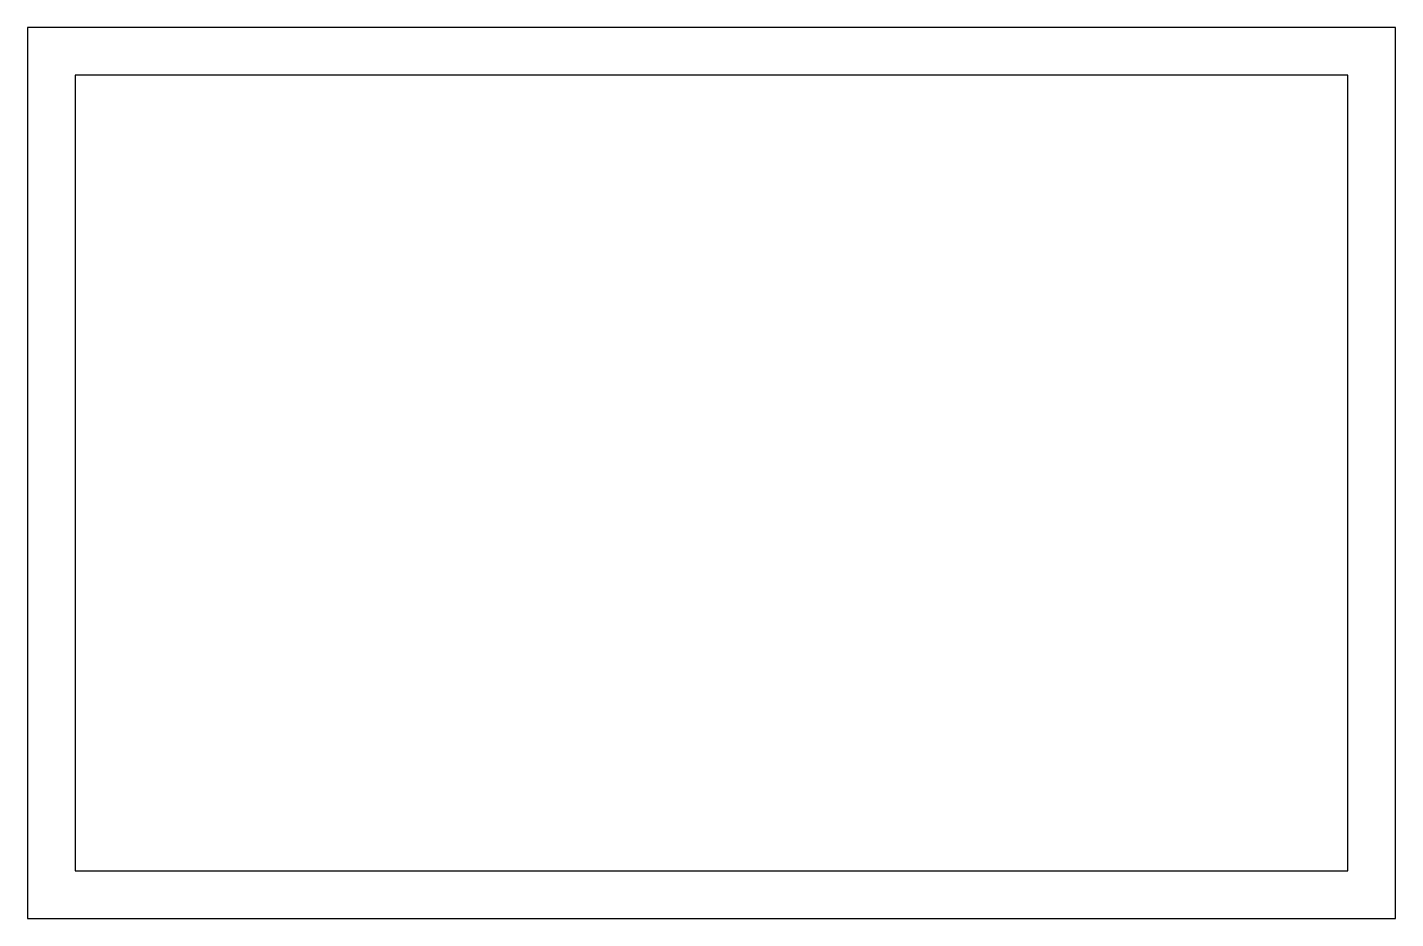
# Model space of a CAD drawing. Header units: millimetres. Extents: x -43 to 43, y -28 to 28.
import ezdxf

# ---------------------------------------------------------------- set-up
doc = ezdxf.new("R2010")
doc.units = ezdxf.units.MM
doc.layers.add('IAI_DECLARED_BOARD_OUTLINE', color=7, linetype='Continuous')
doc.layers.add('IAI_DECLARED_USABLE_REGION', color=7, linetype='Continuous')

msp = doc.modelspace()

# ---------------------------------------------------------------- linework, layer by layer
at = {"layer": 'IAI_DECLARED_BOARD_OUTLINE'}
msp.add_lwpolyline([(-40, -25), (40, -25), (40, 25), (-40, 25)], close=True, dxfattribs=at)
at = {"layer": 'IAI_DECLARED_USABLE_REGION'}
msp.add_lwpolyline([(-43, -28), (43, -28), (43, 28), (-43, 28)], close=True, dxfattribs=at)

doc.saveas('drawing.dxf')
